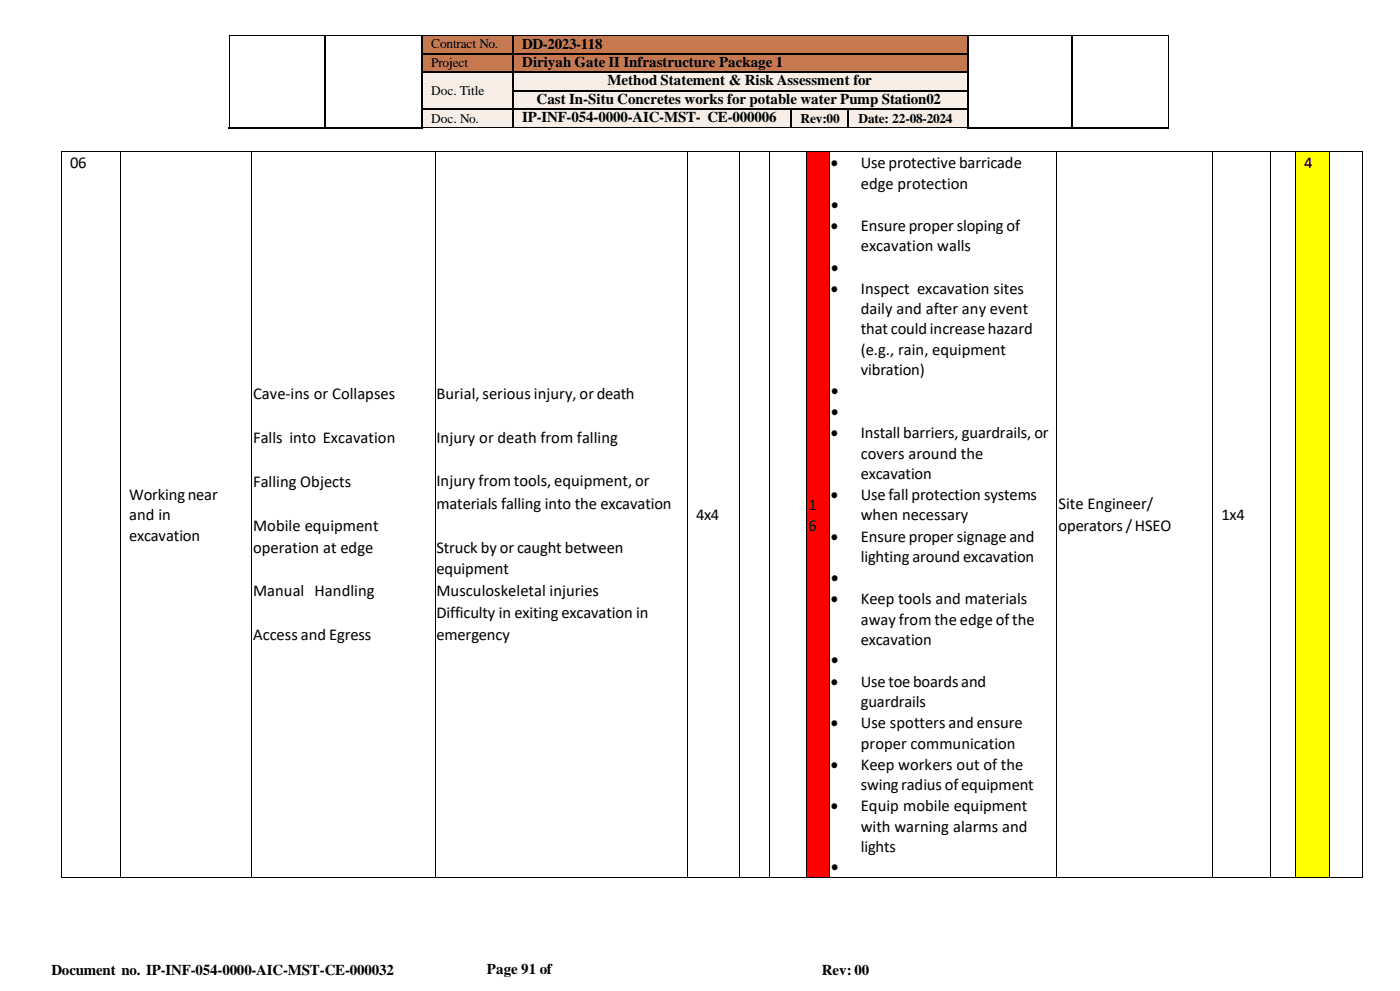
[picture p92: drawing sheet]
<svg xmlns="http://www.w3.org/2000/svg" width="297mm" height="210mm" viewBox="0 0 297 210" stroke-linecap="round" stroke-linejoin="round" font-family="sans-serif">
<defs><g id="words">
<g font-size="3.5">
<text x="14.9" y="35.7">06</text>
<text x="176.5" y="35.8">•</text>
<text x="182.9" y="35.8">Useprotectivebarricade</text>
<text x="277.1" y="35.7">4</text>
<text x="182.9" y="40.1">edge protection</text>
<text x="176.6" y="44.6">•</text>
<text x="176.5" y="49.1">•</text>
<text x="182.9" y="49.1">Ensureproper slopingof</text>
<text x="182.9" y="53.4">excavation walls</text>
<text x="176.6" y="57.9">•</text>
<text x="176.5" y="62.4">•</text>
<text x="182.9" y="62.4">Inspect excavation sites</text>
<text x="182.9" y="66.7">daily and after any event</text>
<text x="182.9" y="71">that could increasehazard</text>
<text x="182.9" y="75.3">(e.g., rain, equipment</text>
<text x="182.9" y="79.6">vibration)</text>
<text x="53.8" y="84.8">Cave-ins or Collapses</text>
<text x="92.7" y="84.8">Burial, serious injury, ordeath</text>
<text x="176.6" y="84.1">•</text>
<text x="176.6" y="88.6">•</text>
<text x="53.8" y="94.1">Falls into Excavation</text>
<text x="92.7" y="94.1">Injury or death from falling</text>
<text x="176.5" y="93.1">•</text>
<text x="182.9" y="93.1">Install barriers, guardrails, or</text>
<text x="182.9" y="97.4">covers around the</text>
<text x="182.9" y="101.7">excavation</text>
<text x="27.4" y="106.2">Workingnear</text>
<text x="53.8" y="103.4">Falling Objects</text>
<text x="92.7" y="103.3">Injury fromtools, equipment, or</text>
<text x="176.5" y="106.2">•</text>
<text x="182.9" y="106.2">Usefallprotection systems</text>
<text x="27.4" y="110.5">and in</text>
<text x="53.8" y="112.7">Mobile equipment</text>
<text x="92.7" y="108">materials falling into the excavation</text>
<text x="147.9" y="110.5">4x4</text>
<text x="171.7" y="108.3">1</text>
<text x="171.7" y="112.7">6</text>
<text x="182.9" y="110.5">when necessary</text>
<text x="224.9" y="108.1">Site Engineer/</text>
<text x="224.9" y="112.7">operators/HSEO</text>
<text x="259.5" y="110.5">1x4</text>
<text x="27.4" y="114.8">excavation</text>
<text x="53.8" y="117.3">operation at edge</text>
<text x="92.7" y="117.4">Struck by orcaught between</text>
<text x="176.5" y="115">•</text>
<text x="182.9" y="115">Ensurepropersignageand</text>
<text x="182.9" y="119.3">lightingaround excavation</text>
<text x="92.7" y="121.9">equipment</text>
<text x="176.6" y="123.8">•</text>
<text x="53.8" y="126.6">Manual Handling</text>
<text x="92.7" y="126.6">Musculoskeletal injuries</text>
<text x="92.7" y="131.2">Difficulty in exiting excavation in</text>
<text x="176.5" y="128.3">•</text>
<text x="182.9" y="128.3">Keep tools and materials</text>
<text x="53.8" y="135.9">Access and Egress</text>
<text x="92.7" y="135.9">emergency</text>
<text x="182.9" y="132.6">away fromthe edgeofthe</text>
<text x="182.9" y="136.9">excavation</text>
<text x="176.6" y="141.2">•</text>
<text x="176.5" y="145.9">•</text>
<text x="182.9" y="145.9">Usetoeboardsand</text>
<text x="176.5" y="154.7">•</text>
<text x="182.9" y="150.2">guardrails</text>
<text x="182.9" y="154.7">Use spotters and ensure</text>
<text x="182.9" y="159">proper communication</text>
<text x="176.5" y="163.5">•</text>
<text x="182.9" y="163.5">Keep workers out of the</text>
<text x="182.9" y="167.8">swingradius ofequipment</text>
<text x="176.5" y="172.3">•</text>
<text x="182.9" y="172.3">Equip mobile equipment</text>
<text x="182.9" y="176.6">with warning alarms and</text>
<text x="176.6" y="185.2">•</text>
<text x="182.9" y="180.9">lights</text>
</g>
<g font-size="3.2">
<text x="110.9" y="10.3">DD-2023-118</text>
<text x="110.9" y="14.2">Diriyah Gate II Infrastructure Package 1</text>
<text x="114" y="22.1">Cast In-Situ Concretes works for potable water Pump Station02</text>
<text x="129" y="18.1">Method Statement &amp; Risk Assessment for</text>
<text x="110.9" y="26">IP-INF-054-0000-AIC-MST- CE-000006</text>
<text x="10.9" y="207">Document no. IP-INF-054-0000-AIC-MST-CE-000032</text>
<text x="103.4" y="206.9">Page 91 of</text>
<text x="174.6" y="207">Rev: 00</text>
</g>
<g font-size="2.8">
<text x="91.6" y="10.3">Contract No.</text>
<text x="91.6" y="14.2">Project</text>
<text x="91.6" y="20.2">Doc. Title</text>
<text x="91.6" y="26">Doc. No.</text>
<text x="170.1" y="26">Rev:00</text>
<text x="182.4" y="26">Date: 22-08-2024</text>
</g>
</g></defs>
<g fill="#c67850">
<path d="M89.7 7.7h19v3.6h-19z" fill-rule="evenodd"/>
<path d="M89.7 7.7h19v3.2h-19z" fill-rule="evenodd"/>
<path d="M109 7.7h96.5v3.6h-96.5z" fill-rule="evenodd"/>
<path d="M109 7.7h96.5v3.3h-96.5z" fill-rule="evenodd"/>
</g>
<g fill="#000">
<path d="M48.6 7.5h.1v.2h-.1z" fill-rule="evenodd"/>
<path d="M48.6 7.5h.1v.2h-.1z" fill-rule="evenodd"/>
<path d="M69 7.5h.1v.2h-.1z" fill-rule="evenodd"/>
<path d="M89.5 7.5h.1v.2h-.1z" fill-rule="evenodd"/>
<path d="M108.8 7.5h.1v.2h-.1z" fill-rule="evenodd"/>
<path d="M205.5 7.5h.1v.2h-.1z" fill-rule="evenodd"/>
<path d="M227.7 7.5h.1v.2h-.1z" fill-rule="evenodd"/>
<path d="M248.2 7.5h.2v.2h-.2z" fill-rule="evenodd"/>
<path d="M248.2 7.5h.2v.2h-.2z" fill-rule="evenodd"/>
</g>
<path d="M48.6 7.7v3.6M48.7 7.6h20.3M69.1 7.6h20.4M89.6 7.6h19.2M108.9 7.6h96.6M205.6 7.6h22.1M227.8 7.6h20.4M248.3 7.7v3.6" fill="none" stroke="#000" stroke-width=".21"/>
<path d="M69.1 7.7v3.6M89.6 7.7v3.6M108.9 7.7v3.6M205.6 7.7v3.6M227.8 7.7v3.6" fill="none" stroke="#000" stroke-width=".25"/>
<g fill="#c67850">
<path d="M89.7 11.6h19v3.6h-19z" fill-rule="evenodd"/>
<path d="M89.7 11.6h19v3.3h-19z" fill-rule="evenodd"/>
<path d="M109 11.6h96.5v3.6h-96.5z" fill-rule="evenodd"/>
<path d="M109 11.6h96.5v3.3h-96.5z" fill-rule="evenodd"/>
</g>
<g fill="#000">
<path d="M48.6 11.3h.1v.3h-.1z" fill-rule="evenodd"/>
<path d="M69 11.3h.2v.3h-.2z" fill-rule="evenodd"/>
<path d="M89.5 11.3h.2v.3h-.2z" fill-rule="evenodd"/>
<path d="M108.8 11.3h.2v.3h-.2z" fill-rule="evenodd"/>
<path d="M205.5 11.3h.2v.3h-.2z" fill-rule="evenodd"/>
<path d="M227.7 11.3h.2v.3h-.2z" fill-rule="evenodd"/>
<path d="M248.2 11.3h.2v.3h-.2z" fill-rule="evenodd"/>
</g>
<path d="M69.1 11.6v3.6M89.6 11.6v3.6M89.7 11.4h19.1M108.9 11.6v3.6M109 11.4h96.5M205.6 11.6v3.6M227.8 11.6v3.6" fill="none" stroke="#000" stroke-width=".25"/>
<path d="M48.6 11.6v3.6M248.3 11.6v3.6" fill="none" stroke="#000" stroke-width=".21"/>
<g fill="#f8eee6">
<path d="M89.7 15.5h19v7.6h-19z" fill-rule="evenodd"/>
<path d="M89.7 15.5h19v5.3h-19z" fill-rule="evenodd"/>
<path d="M109 15.5h96.5v3.6h-96.5z" fill-rule="evenodd"/>
<path d="M109 15.5h96.5v3.3h-96.5z" fill-rule="evenodd"/>
</g>
<g fill="#000">
<path d="M48.6 15.2h.1v.3h-.1z" fill-rule="evenodd"/>
<path d="M69 15.2h.2v.3h-.2z" fill-rule="evenodd"/>
<path d="M89.5 15.2h.2v.3h-.2z" fill-rule="evenodd"/>
<path d="M108.8 15.2h.2v.3h-.2z" fill-rule="evenodd"/>
<path d="M205.5 15.2h.2v.3h-.2z" fill-rule="evenodd"/>
<path d="M227.7 15.2h.2v.3h-.2z" fill-rule="evenodd"/>
<path d="M248.2 15.2h.2v.3h-.2z" fill-rule="evenodd"/>
</g>
<path d="M69.1 15.5v3.6M89.6 15.5v3.6M89.7 15.4h19.1M108.9 15.5v3.6M109 15.4h96.5M205.6 15.5v3.6M227.8 15.5v3.6" fill="none" stroke="#000" stroke-width=".25"/>
<path d="M48.6 15.5v3.6M248.3 15.5v3.6" fill="none" stroke="#000" stroke-width=".21"/>
<g fill="#f8eee6">
<path d="M109 19.4h96.5v3.7h-96.5z" fill-rule="evenodd"/>
<path d="M109 19.4h96.5v3.3h-96.5z" fill-rule="evenodd"/>
</g>
<g fill="#000">
<path d="M48.6 19.1h.1v.3h-.1z" fill-rule="evenodd"/>
<path d="M69 19.1h.2v.3h-.2z" fill-rule="evenodd"/>
<path d="M89.5 19.1h.2v.3h-.2z" fill-rule="evenodd"/>
<path d="M108.8 19.1h.2v.3h-.2z" fill-rule="evenodd"/>
<path d="M205.5 19.1h.2v.3h-.2z" fill-rule="evenodd"/>
<path d="M227.7 19.1h.2v.3h-.2z" fill-rule="evenodd"/>
<path d="M248.2 19.1h.2v.3h-.2z" fill-rule="evenodd"/>
</g>
<path d="M69.1 19.4v3.7M89.6 19.4v3.7M108.9 19.4v3.7M109 19.3h96.5M205.6 19.4v3.7M227.8 19.4v3.7" fill="none" stroke="#000" stroke-width=".25"/>
<path d="M48.6 19.4v3.7M248.3 19.4v3.7" fill="none" stroke="#000" stroke-width=".21"/>
<g fill="#f8eee6">
<path d="M89.7 23.3h19v3.7h-19z" fill-rule="evenodd"/>
<path d="M89.7 23.3h19v3.3h-19z" fill-rule="evenodd"/>
<path d="M109 23.3h58.8v3.7h-58.8z" fill-rule="evenodd"/>
<path d="M109 23.3h58.8v3.3h-58.8z" fill-rule="evenodd"/>
<path d="M168.1 23.3h12v3.7h-12z" fill-rule="evenodd"/>
<path d="M168.1 23.3h12v3.3h-12z" fill-rule="evenodd"/>
<path d="M180.4 23.3h25.1v3.7h-25.1z" fill-rule="evenodd"/>
<path d="M180.4 23.3h25.1v3.3h-25.1z" fill-rule="evenodd"/>
</g>
<g fill="#000">
<path d="M48.6 23.1h.1v.2h-.1z" fill-rule="evenodd"/>
<path d="M69 23.1h.2v.2h-.2z" fill-rule="evenodd"/>
<path d="M69 27h.2v.3h-.2z" fill-rule="evenodd"/>
<path d="M89.5 23.1h.2v.2h-.2z" fill-rule="evenodd"/>
<path d="M89.5 27h.2v.3h-.2z" fill-rule="evenodd"/>
<path d="M89.5 27h.2v.3h-.2z" fill-rule="evenodd"/>
<path d="M108.8 23.1h.2v.2h-.2z" fill-rule="evenodd"/>
<path d="M108.8 27h.1v.2h-.1z" fill-rule="evenodd"/>
<path d="M167.9 23.1h.2v.2h-.2z" fill-rule="evenodd"/>
<path d="M167.9 27h.1v.2h-.1z" fill-rule="evenodd"/>
<path d="M180.1 23.1h.3v.2h-.3z" fill-rule="evenodd"/>
<path d="M180.1 27h.2v.2h-.2z" fill-rule="evenodd"/>
<path d="M205.5 23.1h.2v.2h-.2z" fill-rule="evenodd"/>
<path d="M205.5 27h.2v.3h-.2z" fill-rule="evenodd"/>
<path d="M205.5 27h.2v.3h-.2z" fill-rule="evenodd"/>
<path d="M227.7 23.1h.2v.2h-.2z" fill-rule="evenodd"/>
<path d="M227.7 27h.2v.3h-.2z" fill-rule="evenodd"/>
<path d="M248.2 23.1h.2v.2h-.2z" fill-rule="evenodd"/>
<path d="M248.2 27h.2v.3h-.2z" fill-rule="evenodd"/>
</g>
<g fill="none" stroke="#000" stroke-width=".25">
<path d="M48.6 27.1h20.4M69.1 23.3v3.7M69.2 27.1h20.3M89.6 23.3v3.7M89.7 23.2h19.1M108.9 23.3v3.7M109 23.2h58.9M168 23.3v3.7M168.1 23.2h12M180.2 23.3v3.7M180.4 23.2h25.1M205.6 23.3v3.7"/>
<path d="M205.7 27.1h22M227.8 23.3v3.7M227.9 27.1h20.3"/>
</g>
<path d="M48.6 23.3v3.7M89.7 27.1h19.1M108.9 27.1h59M168 27.1h12.1M180.3 27.1h25.2M248.3 23.3v3.7" fill="none" stroke="#000" stroke-width=".21"/>
<g fill="#f00">
<path d="M171.5 32.2h4.5v154.1h-4.5z" fill-rule="evenodd"/>
<path d="M171.5 32.2h4.5v4.1h-4.5z" fill-rule="evenodd"/>
<path d="M171.5 36.3h4.5v4h-4.5z" fill-rule="evenodd"/>
<path d="M171.5 40.3h4.5v4.1h-4.5z" fill-rule="evenodd"/>
<path d="M171.5 44.4h4.5v4h-4.5z" fill-rule="evenodd"/>
<path d="M171.5 48.4h4.5v4.1h-4.5z" fill-rule="evenodd"/>
<path d="M171.5 52.5h4.5v4.1h-4.5z" fill-rule="evenodd"/>
<path d="M171.5 56.6h4.5v4h-4.5z" fill-rule="evenodd"/>
<path d="M171.5 60.6h4.5v4.1h-4.5z" fill-rule="evenodd"/>
<path d="M171.5 64.7h4.5v4h-4.5z" fill-rule="evenodd"/>
<path d="M171.5 68.7h4.5v4.1h-4.5z" fill-rule="evenodd"/>
<path d="M171.5 72.8h4.5v4.1h-4.5z" fill-rule="evenodd"/>
<path d="M171.5 76.9h4.5v4h-4.5z" fill-rule="evenodd"/>
<path d="M171.5 80.9h4.5v4.1h-4.5z" fill-rule="evenodd"/>
<path d="M171.5 85h4.5v4h-4.5z" fill-rule="evenodd"/>
<path d="M171.5 89h4.5v4.1h-4.5z" fill-rule="evenodd"/>
<path d="M171.5 93.1h4.5v4h-4.5z" fill-rule="evenodd"/>
<path d="M171.5 97.1h4.5v7.9h-4.5z" fill-rule="evenodd"/>
<path d="M171.5 105h4.5v4.3h-4.5z" fill-rule="evenodd"/>
<path d="M171.5 109.3h4.5v4.3h-4.5z" fill-rule="evenodd"/>
</g>
<g fill="#ff0">
<path d="M275.2 32.2h7.1v154.1h-7.1z" fill-rule="evenodd"/>
<path d="M275.2 32.2h7.1v4.4h-7.1z" fill-rule="evenodd"/>
</g>
<g fill="#000">
<path d="M13 32.1h.2v.1h-.2z" fill-rule="evenodd"/>
<path d="M13 32.1h.2v.1h-.2z" fill-rule="evenodd"/>
<path d="M25.5 32.1h.2v.1h-.2z" fill-rule="evenodd"/>
<path d="M53.4 32.1h.2v.1h-.2z" fill-rule="evenodd"/>
<path d="M92.3 32.1h.2v.1h-.2z" fill-rule="evenodd"/>
<path d="M145.9 32.1h.2v.1h-.2z" fill-rule="evenodd"/>
<path d="M157 32.1h.2v.1h-.2z" fill-rule="evenodd"/>
<path d="M163.4 32.1h.2v.1h-.2z" fill-rule="evenodd"/>
<path d="M171.3 32.1h.2v.1h-.2z" fill-rule="evenodd"/>
<path d="M176 32.1h.2v.1h-.2z" fill-rule="evenodd"/>
<path d="M224.3 32.1h.2v.1h-.2z" fill-rule="evenodd"/>
<path d="M257.5 32.1h.2v.1h-.2z" fill-rule="evenodd"/>
<path d="M269.7 32.1h.2v.1h-.2z" fill-rule="evenodd"/>
<path d="M275.1 32.1h.1v.1h-.1z" fill-rule="evenodd"/>
<path d="M282.3 32.1h.2v.1h-.2z" fill-rule="evenodd"/>
<path d="M289.4 32.1h.2v.1h-.2z" fill-rule="evenodd"/>
<path d="M289.4 32.1h.2v.1h-.2z" fill-rule="evenodd"/>
<path d="M13 186.3h.2v.2h-.2z" fill-rule="evenodd"/>
<path d="M13 186.3h.2v.2h-.2z" fill-rule="evenodd"/>
<path d="M25.5 186.3h.2v.2h-.2z" fill-rule="evenodd"/>
<path d="M53.4 186.3h.2v.2h-.2z" fill-rule="evenodd"/>
<path d="M92.3 186.3h.2v.2h-.2z" fill-rule="evenodd"/>
<path d="M145.9 186.3h.2v.2h-.2z" fill-rule="evenodd"/>
<path d="M157 186.3h.2v.2h-.2z" fill-rule="evenodd"/>
<path d="M163.4 186.3h.2v.2h-.2z" fill-rule="evenodd"/>
<path d="M171.3 186.3h.2v.2h-.2z" fill-rule="evenodd"/>
<path d="M176 186.3h.2v.2h-.2z" fill-rule="evenodd"/>
<path d="M224.3 186.3h.2v.2h-.2z" fill-rule="evenodd"/>
<path d="M257.5 186.3h.2v.2h-.2z" fill-rule="evenodd"/>
<path d="M269.7 186.3h.2v.2h-.2z" fill-rule="evenodd"/>
<path d="M275.1 186.3h.1v.2h-.1z" fill-rule="evenodd"/>
<path d="M282.3 186.3h.2v.2h-.2z" fill-rule="evenodd"/>
<path d="M289.4 186.3h.2v.2h-.2z" fill-rule="evenodd"/>
<path d="M289.4 186.3h.2v.2h-.2z" fill-rule="evenodd"/>
</g>
<g fill="none" stroke="#000" stroke-width=".21">
<path d="M13.1 32.2v154.1M13.2 32.1h12.3M25.6 32.2v154.1M25.7 32.1h27.7M53.5 32.2v154.1M53.6 32.1h38.7M92.4 32.2v154.1M92.5 32.1h53.4M146 32.2v154.1M146.1 32.1h10.9M157.1 32.2v154.1M157.2 32.1h6.2"/>
<path d="M163.5 32.2v154.1M163.6 32.1h7.7M171.4 32.2v154.1M171.5 32.1h4.5M176.1 32.2v154.1M176.2 32.1h48.1M224.4 32.2v154.1M224.5 32.1h33M257.6 32.2v154.1M257.7 32.1h12M269.8 32.2v154.1M269.9 32.1h5.2"/>
<path d="M275.2 32.2v154.1M275.2 32.1h7.1M282.4 32.2v154.1M282.5 32.1h6.9M289.5 32.2v154.1M13.2 186.4h12.3M25.7 186.4h27.7M53.6 186.4h38.7M92.5 186.4h53.4M146.1 186.4h10.9M157.2 186.4h6.2M163.6 186.4h7.7"/>
<path d="M171.5 186.4h4.5M176.2 186.4h48.1M224.5 186.4h33M257.7 186.4h12M269.9 186.4h5.2M275.2 186.4h7.1M282.5 186.4h6.9"/>
</g>
<use href="#words"/>
</svg>
